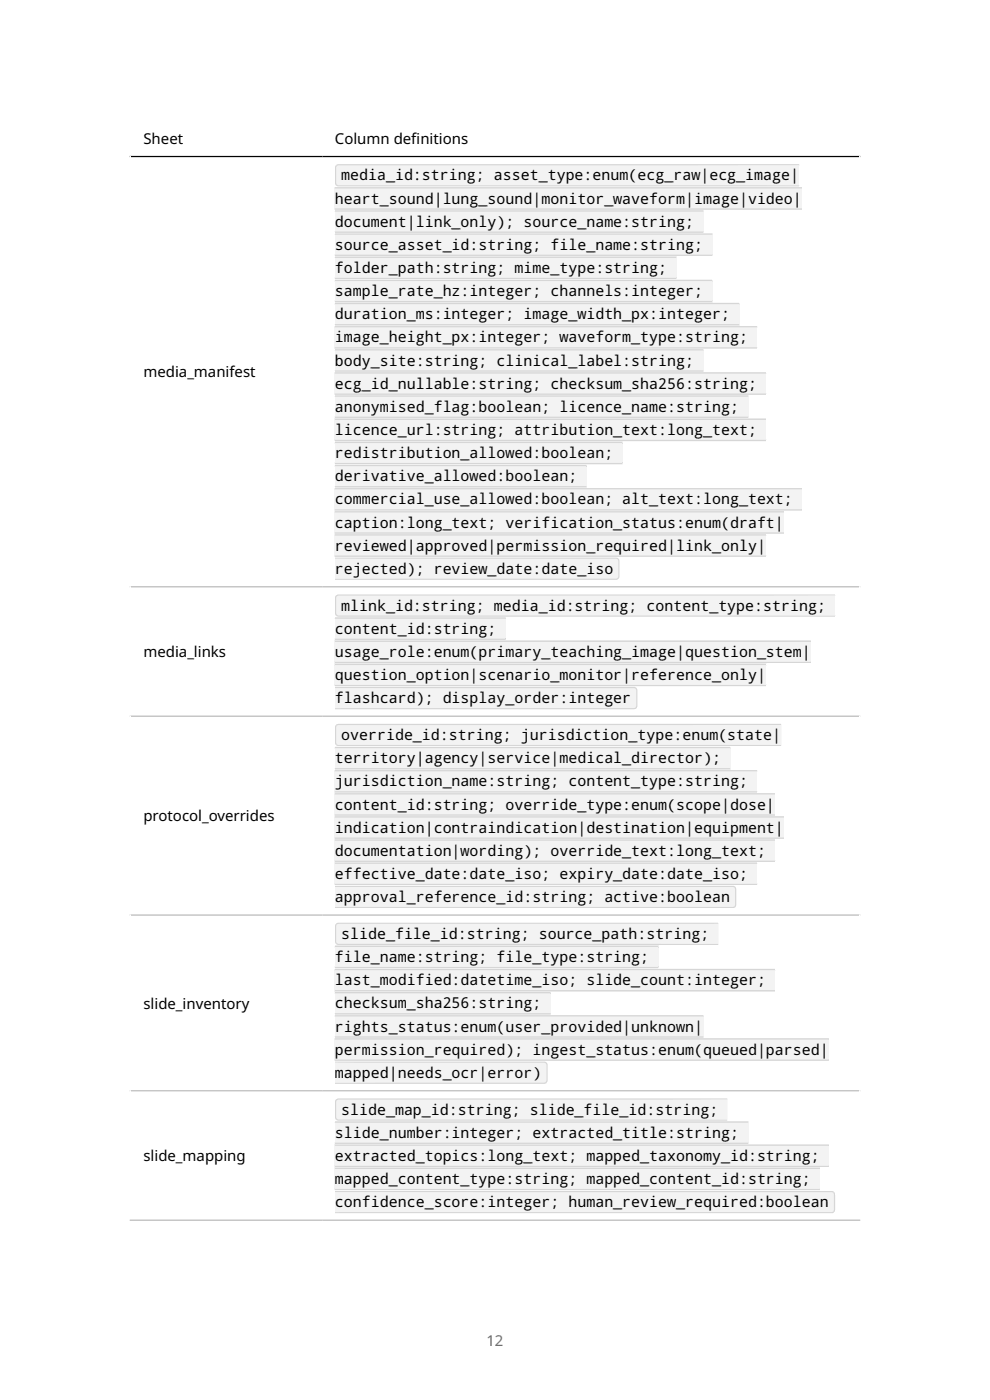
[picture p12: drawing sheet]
<svg xmlns="http://www.w3.org/2000/svg" width="210mm" height="297mm" viewBox="0 0 210 297" stroke-linecap="round" stroke-linejoin="round" font-family="sans-serif">
<defs><g id="words">
<g font-size="3.2">
<text x="30.4" y="30.6">Sheet</text>
<text x="71" y="30.6">Column def</text>
<text x="87.3" y="30.6">initions</text>
<text x="72.4" y="38.3">media_id:string; asset_type:enum(ecg_raw|ecg_image|</text>
<text x="71" y="43.2">heart_sound|lung_sound|monitor_waveform|image|video|</text>
<text x="71" y="48.1">document|link_only); source_name:string;</text>
<text x="71" y="53">source_asset_id:string; file_name:string;</text>
<text x="71" y="57.9">folder_path:string; mime_type:string;</text>
<text x="71" y="62.8">sample_rate_hz:integer; channels:integer;</text>
<text x="71" y="67.7">duration_ms:integer; image_width_px:integer;</text>
<text x="71" y="72.6">image_height_px:integer; waveform_type:string;</text>
<text x="71" y="77.5">body_site:string; clinical_label:string;</text>
<text x="30.4" y="80.1">media_manifest</text>
<text x="71" y="82.5">ecg_id_nullable:string; checksum_sha256:string;</text>
<text x="71" y="87.4">anonymised_flag:boolean; licence_name:string;</text>
<text x="71" y="92.3">licence_url:string; attribution_text:long_text;</text>
<text x="71" y="97.2">redistribution_allowed:boolean;</text>
<text x="71" y="102.1">derivative_allowed:boolean;</text>
<text x="71" y="107">commercial_use_allowed:boolean; alt_text:long_text;</text>
<text x="71" y="111.9">caption:long_text; verification_status:enum(draft|</text>
<text x="71" y="116.8">reviewed|approved|permission_required|link_only|</text>
<text x="71" y="121.7">rejected); review_date:date_iso</text>
<text x="72.4" y="129.6">mlink_id:string; media_id:string; content_type:string;</text>
<text x="71" y="134.5">content_id:string;</text>
<text x="30.4" y="139.4">media_links</text>
<text x="71" y="139.4">usage_role:enum(primary_teaching_image|question_stem|</text>
<text x="71" y="144.3">question_option|scenario_monitor|reference_only|</text>
<text x="71" y="149.2">flashcard); display_order:integer</text>
<text x="71" y="161.9">territory|agency|service|medical_director);</text>
<text x="72.4" y="157">override_id:string; jurisdiction_type:enum(state|</text>
<text x="71" y="166.8">jurisdiction_name:string; content_type:string;</text>
<text x="71" y="171.7">content_id:string; override_type:enum(scope|dose|</text>
<text x="30.4" y="174.3">protocol_overrides</text>
<text x="71" y="176.6">indication|contraindication|destination|equipment|</text>
<text x="71" y="181.6">documentation|wording); override_text:long_text;</text>
<text x="71" y="186.5">effective_date:date_iso; expiry_date:date_iso;</text>
<text x="71" y="191.4">approval_reference_id:string; active:boolean</text>
<text x="72.4" y="199.2">slide_file_id:string; source_path:string;</text>
<text x="71" y="204.1">file_name:string; file_type:string;</text>
<text x="71" y="209">last_modified:datetime_iso; slide_count:integer;</text>
<text x="30.4" y="214">slide_inventory</text>
<text x="71" y="213.9">checksum_sha256:string;</text>
<text x="71" y="218.8">rights_status:enum(user_provided|unknown|</text>
<text x="71" y="223.7">permission_required); ingest_status:enum(queued|parsed|</text>
<text x="71" y="228.6">mapped|needs_ocr|error)</text>
<text x="72.4" y="236.5">slide_map_id:string; slide_file_id:string;</text>
<text x="71" y="241.4">slide_number:integer; extracted_title:string;</text>
<text x="30.4" y="246.4">slide_mapping</text>
<text x="71" y="246.3">extracted_topics:long_text; mapped_taxonomy_id:string;</text>
<text x="71" y="251.2">mapped_content_type:string; mapped_content_id:string;</text>
<text x="71" y="256.1">confidence_score:integer; human_review_required:boolean</text>
</g>
<text font-size="3.2" fill="#6e6e6e" x="103.2" y="285.5">12</text>
</g></defs>
<path d="M27.5 25.5h155M27.6 25.4v233.6M182.4 25.4v233.6" fill="none" stroke="#fff" stroke-width=".26"/>
<path d="M27.5 33.2h155" fill="none" stroke="#000" stroke-width=".26"/>
<path d="M27.5 124.5h155M27.5 151.9h155M27.5 194.1h155M27.5 231.4h155M27.5 258.9h155" fill="none" stroke="#bbb" stroke-width=".26"/>
<path d="M71 34.8h98.5v4.8h-98.5z" fill="#f3f3f3"/>
<g fill="#d6d6d6">
<path d="M71.3 38.7h98.2v.6h-97.7a.53 .53 0 0 1-.5-.6zM71 38.7h98.5v.9h-97.7a.8 .8 0 0 1-.8-.9z" fill-rule="evenodd"/>
<path d="M71.6 35.1h.3v4.2a.53 .53 0 0 1-.6-.5v-3.2zM71.3 35l.6-.2-.1 4.8a.8 .8 0 0 1-.8-.8v-3.2z" fill-rule="evenodd"/>
<path d="M71.6 35.1h97.9v.6h-98.2zM71.3 35l.5-.2h97.7v.9h-98.5z" fill-rule="evenodd"/>
</g>
<path d="M71 39.7h99.1v4.8h-99.1z" fill="#f3f3f3"/>
<g fill="#d6d6d6">
<path d="M71 44.2h99.1zM71 44.2h99.1v.3h-99.1z" fill-rule="evenodd"/>
<path d="M71 40h99.1zM71 39.7h99.1v.3h-99.1z" fill-rule="evenodd"/>
</g>
<path d="M71 44.6h78.2v4.8h-78.2z" fill="#f3f3f3"/>
<g fill="#d6d6d6">
<path d="M71 49.1h78.2zM71 49.1h78.2v.3h-78.2z" fill-rule="evenodd"/>
<path d="M71 44.9h78.2zM71 44.6h78.2v.3h-78.2z" fill-rule="evenodd"/>
</g>
<path d="M71 49.5h80.1v4.8h-80.1z" fill="#f3f3f3"/>
<g fill="#d6d6d6">
<path d="M71 54h80.1zM71 54h80.1v.3h-80.1z" fill-rule="evenodd"/>
<path d="M71 49.8h80.1zM71 49.5h80.1v.3h-80.1z" fill-rule="evenodd"/>
</g>
<path d="M71 54.4h72.4v4.8h-72.4z" fill="#f3f3f3"/>
<g fill="#d6d6d6">
<path d="M71 58.9h72.4zM71 58.9h72.4v.3h-72.4z" fill-rule="evenodd"/>
<path d="M71 54.7l72.4 .1zM71 54.4h72.4v.4h-72.4z" fill-rule="evenodd"/>
</g>
<path d="M71 59.4h80.1v4.7h-80.1z" fill="#f3f3f3"/>
<g fill="#d6d6d6">
<path d="M71 63.8l80.1 .1zM71 63.8h80.1v.3h-80.1z" fill-rule="evenodd"/>
<path d="M71 59.6l80.1 .1zM71 59.4h80.1v.3h-80.1z" fill-rule="evenodd"/>
</g>
<path d="M71 64.3h85.8v4.7h-85.8z" fill="#f3f3f3"/>
<g fill="#d6d6d6">
<path d="M71 68.7l85.8 .1zM71 68.7h85.8v.3h-85.8z" fill-rule="evenodd"/>
<path d="M71 64.5l85.8 .1zM71 64.3h85.8v.3h-85.8z" fill-rule="evenodd"/>
</g>
<path d="M71 69.2h89.6v4.7h-89.6z" fill="#f3f3f3"/>
<g fill="#d6d6d6">
<path d="M71 73.6l89.6 .1zM71 73.6h89.6v.3h-89.6z" fill-rule="evenodd"/>
<path d="M71 69.4l89.6 .1zM71 69.2h89.6v.3h-89.6z" fill-rule="evenodd"/>
</g>
<path d="M71 74.1h78.2v4.7h-78.2z" fill="#f3f3f3"/>
<g fill="#d6d6d6">
<path d="M71 78.5l78.2 .1zM71 78.5h78.2v.3h-78.2z" fill-rule="evenodd"/>
<path d="M71 74.3l78.2 .1zM71 74.1h78.2v.3h-78.2z" fill-rule="evenodd"/>
</g>
<path d="M71 79h91.5v4.8h-91.5z" fill="#f3f3f3"/>
<g fill="#d6d6d6">
<path d="M71 83.4l91.5 .1zM71 83.4h91.5v.4h-91.5z" fill-rule="evenodd"/>
<path d="M71 79.3h91.5zM71 79h91.5v.3h-91.5z" fill-rule="evenodd"/>
</g>
<path d="M71 83.9h87.7v4.8h-87.7z" fill="#f3f3f3"/>
<g fill="#d6d6d6">
<path d="M71 88.3l87.7 .1zM71 88.3h87.7v.4h-87.7z" fill-rule="evenodd"/>
<path d="M71 84.2h87.7zM71 83.9h87.7v.3h-87.7z" fill-rule="evenodd"/>
</g>
<path d="M71 88.8h91.5v4.8h-91.5z" fill="#f3f3f3"/>
<g fill="#d6d6d6">
<path d="M71 93.3h91.5zM71 93.3h91.5v.3h-91.5z" fill-rule="evenodd"/>
<path d="M71 89.1h91.5zM71 88.8h91.5v.3h-91.5z" fill-rule="evenodd"/>
</g>
<path d="M71 93.7h61v4.8h-61z" fill="#f3f3f3"/>
<g fill="#d6d6d6">
<path d="M71 98.2h61zM71 98.2h61v.3h-61z" fill-rule="evenodd"/>
<path d="M71 94h61zM71 93.7h61v.3h-61z" fill-rule="evenodd"/>
</g>
<path d="M71 98.6h53.4v4.8h-53.4z" fill="#f3f3f3"/>
<g fill="#d6d6d6">
<path d="M71 103.1h53.4zM71 103.1h53.4v.3h-53.4z" fill-rule="evenodd"/>
<path d="M71 98.9h53.4zM71 98.6h53.4v.3h-53.4z" fill-rule="evenodd"/>
</g>
<path d="M71 103.5h99.1v4.8h-99.1z" fill="#f3f3f3"/>
<g fill="#d6d6d6">
<path d="M71 108h99.1zM71 108h99.1v.3h-99.1z" fill-rule="evenodd"/>
<path d="M71 103.8l99.1 .1zM71 103.5h99.1v.4h-99.1z" fill-rule="evenodd"/>
</g>
<path d="M71 108.4h95.3v4.8h-95.3z" fill="#f3f3f3"/>
<g fill="#d6d6d6">
<path d="M71 112.9h95.3zM71 112.9h95.3v.3h-95.3z" fill-rule="evenodd"/>
<path d="M71 108.7l95.3 .1zM71 108.4h95.3v.4h-95.3z" fill-rule="evenodd"/>
</g>
<path d="M71 113.4h91.5v4.7h-91.5z" fill="#f3f3f3"/>
<g fill="#d6d6d6">
<path d="M71 117.8l91.5 .1zM71 117.8h91.5v.3h-91.5z" fill-rule="evenodd"/>
<path d="M71 113.6l91.5 .1zM71 113.4h91.5v.3h-91.5z" fill-rule="evenodd"/>
</g>
<path d="M71 118.3h60.4v4.7h-60.4z" fill="#f3f3f3"/>
<g fill="#d6d6d6">
<path d="M71 122.2h60.2a.53 .53 0 0 1-.6 .6h-59.6zM71 122.2h60.4a.8 .8 0 0 1-.8 .8h-59.6z" fill-rule="evenodd"/>
<path d="M130.6 118.5a.53 .53 0 0 1 .6 .6v3.1a.53 .53 0 0 1-.6 .6zM130.6 118.3a.8 .8 0 0 1 .8 .8v3.1a.8 .8 0 0 1-.8 .8z" fill-rule="evenodd"/>
<path d="M71 118.5h59.6a.53 .53 0 0 1 .6 .6h-60.2zM71 118.3h59.6a.67 .67 0 0 1 .8 .8h-60.4z" fill-rule="evenodd"/>
</g>
<path d="M71 126.1h106.2v4.7h-106.2z" fill="#f3f3f3"/>
<g fill="#d6d6d6">
<path d="M71.3 130h105.9v.6h-105.4a.53 .53 0 0 1-.5-.6zM71 130h106.2v.8h-105.4a.8 .8 0 0 1-.8-.8z" fill-rule="evenodd"/>
<path d="M71.6 126.4l.3-.1v4.3a.53 .53 0 0 1-.6-.5v-3.2zM71.3 126.3l.6-.2-.1 4.7a.8 .8 0 0 1-.8-.7v-3.2z" fill-rule="evenodd"/>
<path d="M71.6 126.4l105.6-.1v.6h-105.9zM71.3 126.3l.5-.2h105.4v.8h-106.2z" fill-rule="evenodd"/>
</g>
<path d="M71 131h36.2v4.8h-36.2z" fill="#f3f3f3"/>
<g fill="#d6d6d6">
<path d="M71 135.4l36.2 .1zM71 135.4h36.2v.4h-36.2z" fill-rule="evenodd"/>
<path d="M71 131.3h36.2zM71 131h36.2v.3h-36.2z" fill-rule="evenodd"/>
</g>
<path d="M71 135.9h101v4.8h-101z" fill="#f3f3f3"/>
<g fill="#d6d6d6">
<path d="M71 140.4h101zM71 140.4h101v.3h-101z" fill-rule="evenodd"/>
<path d="M71 136.2h101zM71 135.9h101v.3h-101z" fill-rule="evenodd"/>
</g>
<path d="M71 140.8h91.5v4.8h-91.5z" fill="#f3f3f3"/>
<g fill="#d6d6d6">
<path d="M71 145.3h91.5zM71 145.3h91.5v.3h-91.5z" fill-rule="evenodd"/>
<path d="M71 141.1h91.5zM71 140.8h91.5v.3h-91.5z" fill-rule="evenodd"/>
</g>
<path d="M71 145.7h64.2v4.8h-64.2z" fill="#f3f3f3"/>
<g fill="#d6d6d6">
<path d="M71 149.6h64a.53 .53 0 0 1-.6 .6h-63.4zM71 149.6l64.2 .1a.8 .8 0 0 1-.8 .8h-63.4z" fill-rule="evenodd"/>
<path d="M134.4 146a.53 .53 0 0 1 .6 .5v3.2a.53 .53 0 0 1-.6 .5zM134.4 145.7a.8 .8 0 0 1 .8 .8v3.2a.8 .8 0 0 1-.8 .8z" fill-rule="evenodd"/>
<path d="M71 146h63.4a.53 .53 0 0 1 .6 .6h-64zM71 145.7h63.4a.67 .67 0 0 1 .8 .9h-64.2z" fill-rule="evenodd"/>
</g>
<path d="M71 153.5h94.7v4.8h-94.7z" fill="#f3f3f3"/>
<g fill="#d6d6d6">
<path d="M71.3 157.5h94.4v.5h-93.9a.53 .53 0 0 1-.5-.5zM71 157.5h94.7v.8h-93.9a.8 .8 0 0 1-.8-.8z" fill-rule="evenodd"/>
<path d="M71.6 153.9l.3-.1v4.2a.53 .53 0 0 1-.6-.5v-3.2zM71.3 153.8l.6-.3-.1 4.8a.8 .8 0 0 1-.8-.8v-3.2z" fill-rule="evenodd"/>
<path d="M71.6 153.9l94.1-.1v.6h-94.4zM71.3 153.8l.5-.3h93.9v.9h-94.7z" fill-rule="evenodd"/>
</g>
<path d="M71 158.5h83.9v4.7h-83.9z" fill="#f3f3f3"/>
<g fill="#d6d6d6">
<path d="M71 162.9h83.9zM71 162.9h83.9v.3h-83.9z" fill-rule="evenodd"/>
<path d="M71 158.7l83.9 .1zM71 158.5h83.9v.3h-83.9z" fill-rule="evenodd"/>
</g>
<path d="M71 163.4h89.6v4.7h-89.6z" fill="#f3f3f3"/>
<g fill="#d6d6d6">
<path d="M71 167.8l89.6 .1zM71 167.8h89.6v.3h-89.6z" fill-rule="evenodd"/>
<path d="M71 163.6l89.6 .1zM71 163.4h89.6v.3h-89.6z" fill-rule="evenodd"/>
</g>
<path d="M71 168.3h93.4v4.7h-93.4z" fill="#f3f3f3"/>
<g fill="#d6d6d6">
<path d="M71 172.7l93.4 .1zM71 172.7h93.4v.3h-93.4z" fill-rule="evenodd"/>
<path d="M71 168.5l93.4 .1zM71 168.3h93.4v.3h-93.4z" fill-rule="evenodd"/>
</g>
<path d="M71 173.2h95.3v4.7h-95.3z" fill="#f3f3f3"/>
<g fill="#d6d6d6">
<path d="M71 177.6l95.3 .1zM71 177.6h95.3v.3h-95.3z" fill-rule="evenodd"/>
<path d="M71 173.4l95.3 .1zM71 173.2h95.3v.3h-95.3z" fill-rule="evenodd"/>
</g>
<path d="M71 178.1h93.4v4.7h-93.4z" fill="#f3f3f3"/>
<g fill="#d6d6d6">
<path d="M71 182.5l93.4 .1zM71 182.5h93.4v.3h-93.4z" fill-rule="evenodd"/>
<path d="M71 178.4h93.4zM71 178.1h93.4v.3h-93.4z" fill-rule="evenodd"/>
</g>
<path d="M71 183h89.6v4.8h-89.6z" fill="#f3f3f3"/>
<g fill="#d6d6d6">
<path d="M71 187.4l89.6 .1zM71 187.4h89.6v.4h-89.6z" fill-rule="evenodd"/>
<path d="M71 183.3h89.6zM71 183h89.6v.3h-89.6z" fill-rule="evenodd"/>
</g>
<path d="M71 187.9h85.2v4.8h-85.2z" fill="#f3f3f3"/>
<g fill="#d6d6d6">
<path d="M71 191.8h84.9a.53 .53 0 0 1-.5 .6h-84.4zM71 191.8l85.2 .1a.8 .8 0 0 1-.8 .8h-84.4z" fill-rule="evenodd"/>
<path d="M155.4 188.2a.53 .53 0 0 1 .5 .5v3.2a.53 .53 0 0 1-.5 .5zM155.4 187.9a.8 .8 0 0 1 .8 .8v3.2a.8 .8 0 0 1-.8 .8z" fill-rule="evenodd"/>
<path d="M71 188.2h84.4a.53 .53 0 0 1 .5 .5h-84.9zM71 187.9h84.4a.67 .67 0 0 1 .7 .8h-85.1z" fill-rule="evenodd"/>
</g>
<path d="M71 195.7h81.4v4.8h-81.4z" fill="#f3f3f3"/>
<g fill="#d6d6d6">
<path d="M71.3 199.6h81.1v.6h-80.6a.53 .53 0 0 1-.5-.6zM71 199.6h81.4v.9h-80.6a.8 .8 0 0 1-.8-.9z" fill-rule="evenodd"/>
<path d="M71.6 196.1l.3-.1v4.2a.53 .53 0 0 1-.6-.5v-3.2zM71.3 196l.6-.3-.1 4.8a.8 .8 0 0 1-.8-.8v-3.2z" fill-rule="evenodd"/>
<path d="M71.6 196.1l80.8-.1v.6h-81.1zM71.3 196l.5-.3h80.6v.9h-81.4z" fill-rule="evenodd"/>
</g>
<path d="M71 200.6h68.6v4.8h-68.6z" fill="#f3f3f3"/>
<g fill="#d6d6d6">
<path d="M71 205.1h68.6zM71 205.1h68.6v.3h-68.6z" fill-rule="evenodd"/>
<path d="M71 200.9h68.6zM71 200.6h68.6v.3h-68.6z" fill-rule="evenodd"/>
</g>
<path d="M71 205.5h93.4v4.8h-93.4z" fill="#f3f3f3"/>
<g fill="#d6d6d6">
<path d="M71 210h93.4zM71 210h93.4v.3h-93.4z" fill-rule="evenodd"/>
<path d="M71 205.8l93.4 .1zM71 205.5h93.4v.4h-93.4z" fill-rule="evenodd"/>
</g>
<path d="M71 210.5h45.8v4.7h-45.8z" fill="#f3f3f3"/>
<g fill="#d6d6d6">
<path d="M71 214.9l45.8 .1zM71 214.9h45.8v.3h-45.8z" fill-rule="evenodd"/>
<path d="M71 210.7l45.8 .1zM71 210.5h45.8v.3h-45.8z" fill-rule="evenodd"/>
</g>
<path d="M71 215.4h78.2v4.7h-78.2z" fill="#f3f3f3"/>
<g fill="#d6d6d6">
<path d="M71 219.8l78.2 .1zM71 219.8h78.2v.3h-78.2z" fill-rule="evenodd"/>
<path d="M71 215.6l78.2 .1zM71 215.4h78.2v.3h-78.2z" fill-rule="evenodd"/>
</g>
<path d="M71 220.3h104.8v4.7h-104.8z" fill="#f3f3f3"/>
<g fill="#d6d6d6">
<path d="M71 224.7l104.8 .1zM71 224.7h104.8v.3h-104.8z" fill-rule="evenodd"/>
<path d="M71 220.5l104.8 .1zM71 220.3h104.8v.3h-104.8z" fill-rule="evenodd"/>
</g>
<path d="M71 225.2h45.2v4.7h-45.2z" fill="#f3f3f3"/>
<g fill="#d6d6d6">
<path d="M71 229.1h44.9a.53 .53 0 0 1-.5 .6h-44.4zM71 229.1h45.2a.8 .8 0 0 1-.8 .8h-44.4z" fill-rule="evenodd"/>
<path d="M115.3 225.4a.53 .53 0 0 1 .6 .6v3.1a.53 .53 0 0 1-.6 .6zM115.3 225.2h.1a.8 .8 0 0 1 .8 .8v3.1a.8 .8 0 0 1-.9 .8z" fill-rule="evenodd"/>
<path d="M71 225.4h44.4a.53 .53 0 0 1 .5 .6h-44.9zM71 225.2h44.4a.67 .67 0 0 1 .7 .8h-45.1z" fill-rule="evenodd"/>
</g>
<path d="M71 233h83.3v4.8h-83.3z" fill="#f3f3f3"/>
<g fill="#d6d6d6">
<path d="M71.3 236.9h83v.6h-82.5a.53 .53 0 0 1-.5-.6zM71 236.9h83.3v.9h-82.5a.8 .8 0 0 1-.8-.9z" fill-rule="evenodd"/>
<path d="M71.6 233.3h.3v4.2a.53 .53 0 0 1-.6-.5v-3.2zM71.3 233.2l.6-.2-.1 4.8a.8 .8 0 0 1-.8-.8v-3.2z" fill-rule="evenodd"/>
<path d="M71.6 233.3h82.7v.5h-83zM71.3 233.2l.5-.2h82.5v.8h-83.3z" fill-rule="evenodd"/>
</g>
<path d="M71 237.9h87.7v4.8h-87.7z" fill="#f3f3f3"/>
<g fill="#d6d6d6">
<path d="M71 242.4h87.7zM71 242.4h87.7v.3h-87.7z" fill-rule="evenodd"/>
<path d="M71 238.2h87.7zM71 237.9h87.7v.3h-87.7z" fill-rule="evenodd"/>
</g>
<path d="M71 242.8h104.8v4.8h-104.8z" fill="#f3f3f3"/>
<g fill="#d6d6d6">
<path d="M71 247.3h104.8zM71 247.3h104.8v.3h-104.8z" fill-rule="evenodd"/>
<path d="M71 243.1h104.8zM71 242.8h104.8v.3h-104.8z" fill-rule="evenodd"/>
</g>
<path d="M71 247.7h102.9v4.8h-102.9z" fill="#f3f3f3"/>
<g fill="#d6d6d6">
<path d="M71 252.2h102.9zM71 252.2h102.9v.3h-102.9z" fill-rule="evenodd"/>
<path d="M71 248h102.9zM71 247.7h102.9v.3h-102.9z" fill-rule="evenodd"/>
</g>
<path d="M71 252.6h106.2v4.8h-106.2z" fill="#f3f3f3"/>
<g fill="#d6d6d6">
<path d="M71 256.6h105.9a.53 .53 0 0 1-.5 .5h-105.4zM71 256.6h106.2a.8 .8 0 0 1-.8 .8h-105.4z" fill-rule="evenodd"/>
<path d="M176.3 252.9a.53 .53 0 0 1 .6 .5v3.2a.53 .53 0 0 1-.6 .5zM176.3 252.6h.1a.8 .8 0 0 1 .8 .8v3.2a.8 .8 0 0 1-.9 .8z" fill-rule="evenodd"/>
<path d="M71 252.9h105.4a.53 .53 0 0 1 .5 .6h-105.9zM71 252.6h105.4a.67 .67 0 0 1 .7 .9h-106.1z" fill-rule="evenodd"/>
</g>
<use href="#words"/>
</svg>
